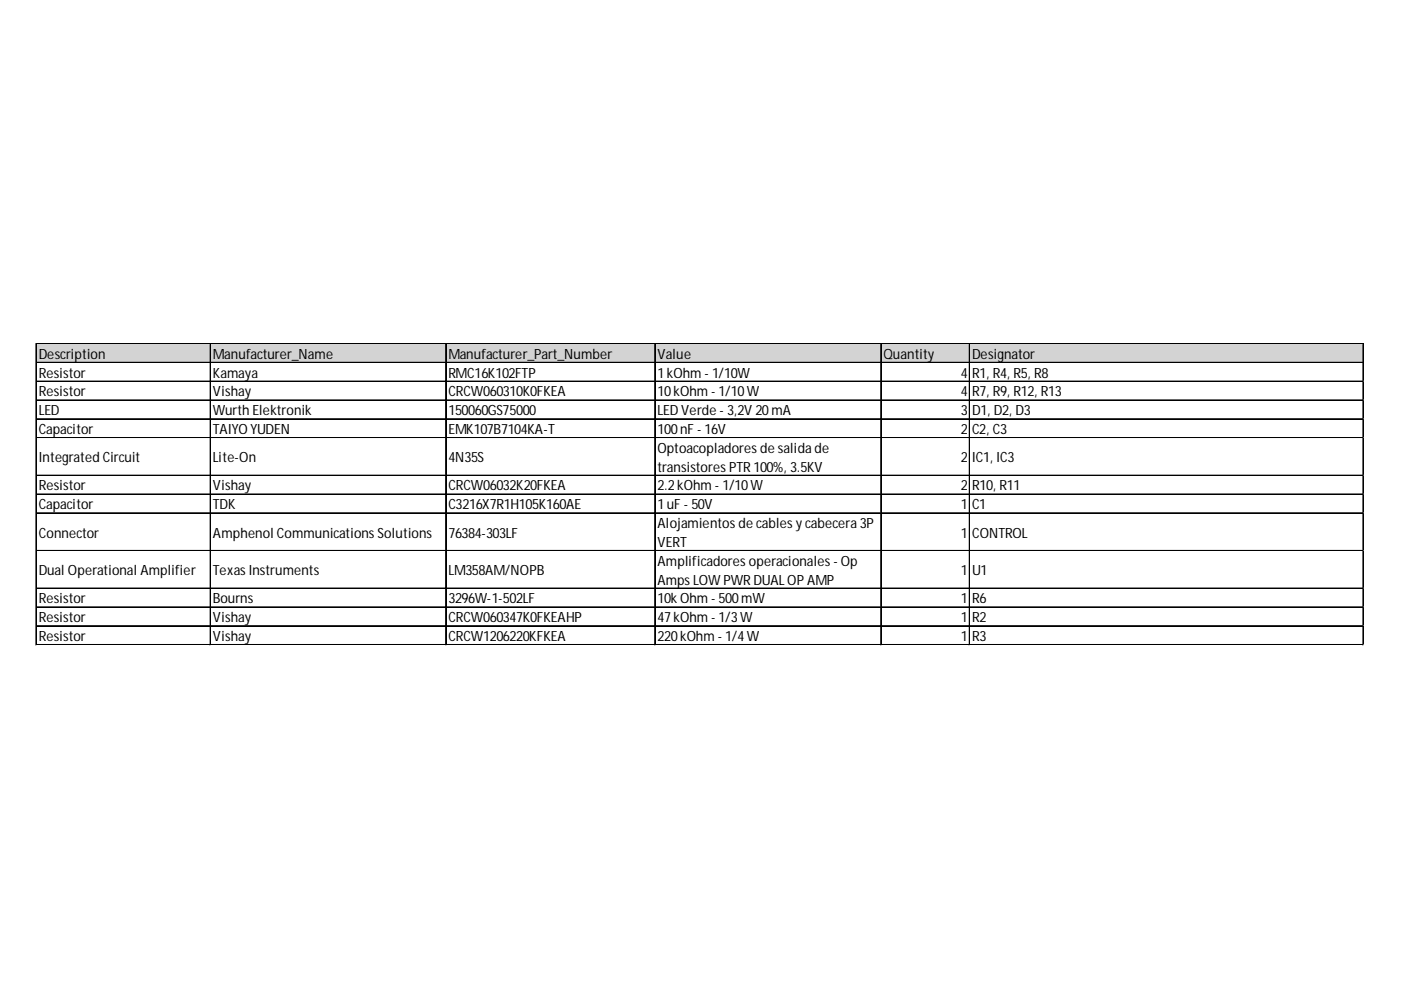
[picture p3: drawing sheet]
<svg xmlns="http://www.w3.org/2000/svg" width="297mm" height="210mm" viewBox="0 0 297 210" stroke-linecap="round" stroke-linejoin="round" font-family="sans-serif">
<defs><g id="words">
<g font-size="3">
<text x="8.2" y="76.1">Description</text>
<text x="45.2" y="76.1">Manufacturer_Name</text>
<text x="95.1" y="76.1">Manufacturer_Part_Number</text>
<text x="139.4" y="76.1">Value</text>
<text x="187.3" y="76.1">Quantity</text>
<text x="206.1" y="76.1">Designator</text>
<text x="8.2" y="80.1">Resistor</text>
<text x="45.2" y="80.1">Kamaya</text>
<text x="95.1" y="80.1">RMC16K102FTP</text>
<text x="139.4" y="80.1">1kOhm - 1/10W</text>
<text x="203.7" y="80.1">4</text>
<text x="206.1" y="80.1">R1, R4, R5, R8</text>
<text x="8.2" y="84">Resistor</text>
<text x="8.2" y="88">LED</text>
<text x="45.2" y="84">Vishay</text>
<text x="45.2" y="88">Wurth Elektronik</text>
<text x="95.1" y="84">CRCW060310K0FKEA</text>
<text x="95.1" y="88">150060GS75000</text>
<text x="139.4" y="84">10kOhm - 1/10W</text>
<text x="139.4" y="88">LED Verde - 3,2V 20mA</text>
<text x="203.7" y="84">4</text>
<text x="203.7" y="88">3</text>
<text x="206.1" y="84">R7, R9, R12, R13</text>
<text x="206.1" y="88">D1, D2, D3</text>
<text x="8.2" y="92">Capacitor</text>
<text x="45.2" y="92">TAIYO YUDEN</text>
<text x="95.1" y="92">EMK107B7104KA-T</text>
<text x="139.4" y="92">100nF - 16V</text>
<text x="203.7" y="92">2</text>
<text x="206.1" y="92">C2, C3</text>
<text x="8.2" y="98">Integrated Circuit</text>
<text x="45.2" y="98">Lite-On</text>
<text x="95.1" y="98">4N35S</text>
<text x="139.4" y="96">Optoacopladoresde salida de</text>
<text x="139.4" y="100">transistoresPTR100%, 3.5KV</text>
<text x="203.7" y="98">2</text>
<text x="206.1" y="98">IC1, IC3</text>
<text x="8.2" y="104">Resistor</text>
<text x="8.2" y="108">Capacitor</text>
<text x="45.2" y="104">Vishay</text>
<text x="45.2" y="108">TDK</text>
<text x="95.1" y="104">CRCW06032K20FKEA</text>
<text x="95.1" y="108">C3216X7R1H105K160AE</text>
<text x="139.4" y="104">2.2kOhm - 1/10W</text>
<text x="139.4" y="108">1uF - 50V</text>
<text x="203.7" y="104">2</text>
<text x="203.7" y="108">1</text>
<text x="206.1" y="104">R10, R11</text>
<text x="206.1" y="108">C1</text>
<text x="8.2" y="114">Connector</text>
<text x="45.2" y="114">Amphenol CommunicationsSolutions</text>
<text x="95.1" y="114">76384-303LF</text>
<text x="139.4" y="112">Alojamientosde cablesycabecera 3P</text>
<text x="203.7" y="114">1</text>
<text x="206.1" y="114">CONTROL</text>
<text x="139.4" y="116">VERT</text>
<text x="139.4" y="119.9">Amplificadoresoperacionales- Op</text>
<text x="8.2" y="121.9">Dual Operational Amplifier</text>
<text x="45.2" y="121.9">TexasInstruments</text>
<text x="95.1" y="121.9">LM358AM/NOPB</text>
<text x="139.4" y="123.9">AmpsLOWPWRDUALOPAMP</text>
<text x="203.7" y="121.9">1</text>
<text x="206.1" y="121.9">U1</text>
<text x="8.2" y="127.9">Resistor</text>
<text x="8.2" y="131.9">Resistor</text>
<text x="45.2" y="127.9">Bourns</text>
<text x="45.2" y="131.9">Vishay</text>
<text x="95.1" y="127.9">3296W-1-502LF</text>
<text x="95.1" y="131.9">CRCW060347K0FKEAHP</text>
<text x="139.4" y="127.9">10kOhm - 500mW</text>
<text x="139.4" y="131.9">47kOhm - 1/3W</text>
<text x="203.7" y="127.9">1</text>
<text x="203.7" y="131.9">1</text>
<text x="206.1" y="127.9">R6</text>
<text x="206.1" y="131.9">R2</text>
<text x="8.2" y="135.9">Resistor</text>
<text x="45.2" y="135.9">Vishay</text>
<text x="95.1" y="135.9">CRCW1206220KFKEA</text>
<text x="139.4" y="135.9">220kOhm - 1/4W</text>
<text x="203.7" y="135.9">1</text>
<text x="206.1" y="135.9">R3</text>
</g>
</g></defs>
<path d="M7.8 73h281.3v4h-281.3z" fill="#d3d3d3"/>
<g fill="none" stroke="#000" stroke-width=".21">
<path d="M7.6 72.8v64M7.7 72.8v64M7.8 72.8h281.3M7.8 72.9h281.3M7.8 76.8h281.3M7.8 76.9h281.3M44.6 73v63.8M44.7 73v63.8M94.5 73v63.8M94.6 73v63.8M138.8 73v63.8M138.9 73v63.8"/>
<path d="M186.7 73v63.8M186.8 73v63.8M205.5 73v63.8M205.6 73v63.8M289 73v63.8M7.8 80.8h281.3M7.8 80.9h281.3M7.8 84.8h281.3M7.8 84.9h281.3M7.8 88.8h281.3M7.8 88.9h281.3M7.8 92.8h281.3"/>
<path d="M7.8 92.9h281.3M7.8 100.7h281.3M7.8 100.8h281.3M7.8 104.7h281.3M7.8 104.8h281.3M7.8 108.7h281.3M7.8 108.8h281.3M7.8 116.7h281.3M7.8 116.8h281.3M7.8 124.7h281.3M7.8 124.8h281.3M7.8 128.7h281.3"/>
<path d="M7.8 128.8h281.3M7.8 132.7h281.3M7.8 132.8h281.3M7.8 136.6h281.3M7.8 136.7h281.3"/>
</g>
<path d="M7.6 136.8v.1" fill="none" stroke="#e0e0e0" stroke-width=".21"/>
<path d="M7.6 136.8l.2 .1z" fill="#e0e0e0"/>
<path d="M44.6 136.8v.1" fill="none" stroke="#e0e0e0" stroke-width=".21"/>
<path d="M44.6 136.8l.2 .1z" fill="#e0e0e0"/>
<path d="M94.5 136.8v.1" fill="none" stroke="#e0e0e0" stroke-width=".21"/>
<path d="M94.5 136.8l.2 .1z" fill="#e0e0e0"/>
<path d="M138.8 136.8v.1" fill="none" stroke="#e0e0e0" stroke-width=".21"/>
<path d="M138.8 136.8l.2 .1z" fill="#e0e0e0"/>
<path d="M186.7 136.8v.1" fill="none" stroke="#e0e0e0" stroke-width=".21"/>
<path d="M186.7 136.8l.2 .1z" fill="#e0e0e0"/>
<path d="M205.5 136.8v.1" fill="none" stroke="#e0e0e0" stroke-width=".21"/>
<path d="M205.5 136.8l.2 .1z" fill="#e0e0e0"/>
<path d="M289 136.8v.1" fill="none" stroke="#e0e0e0" stroke-width=".21"/>
<path d="M289 136.8l.1 .1z" fill="#e0e0e0"/>
<use href="#words"/>
</svg>
